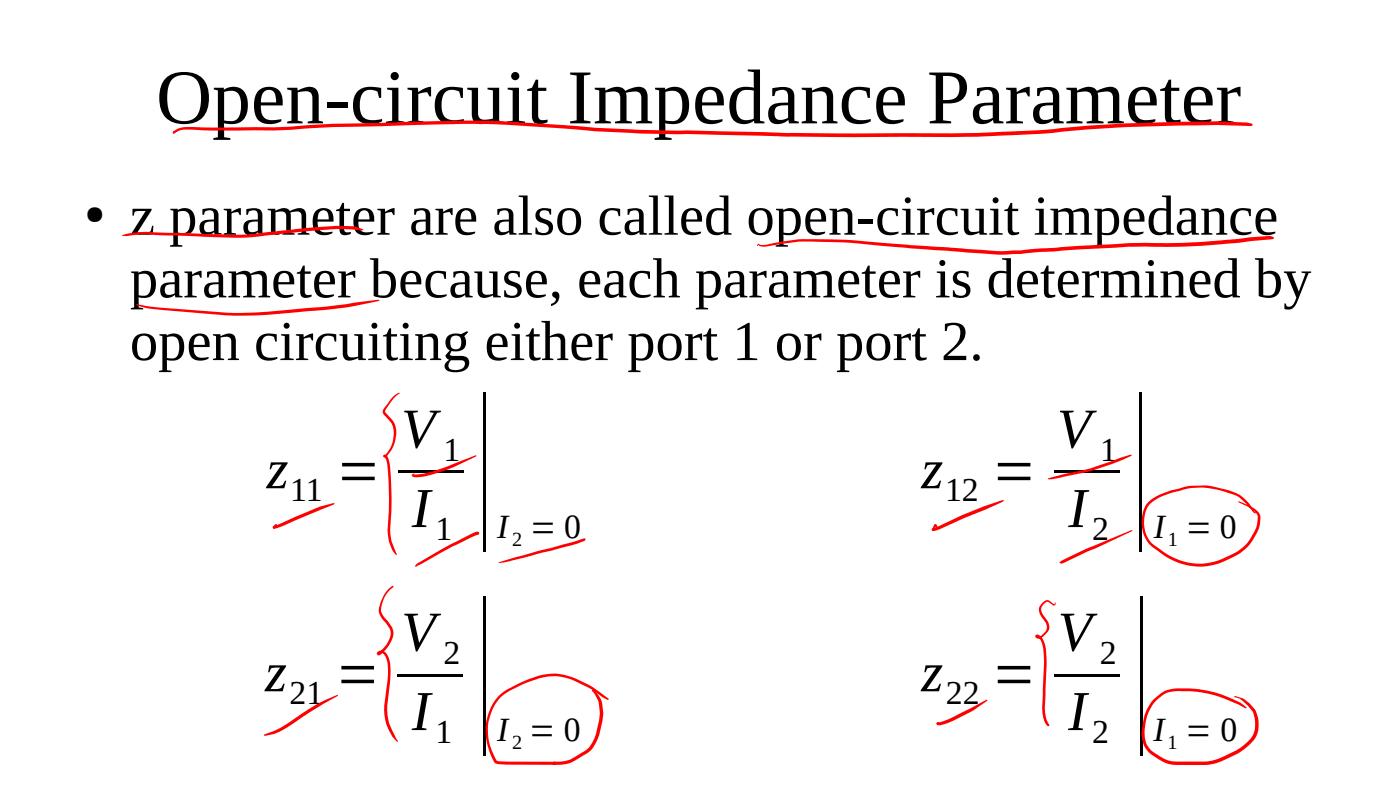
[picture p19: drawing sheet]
<svg xmlns="http://www.w3.org/2000/svg" width="280mm" height="158mm" viewBox="0 0 280 158" stroke-linecap="round" stroke-linejoin="round" font-family="sans-serif">
<defs><g id="words">
<g font-size="31.7">
<text x="94.7" y="103.6">|</text>
<text x="225.8" y="103.6">|</text>
<text x="94.7" y="144.2">|</text>
<text x="226" y="144.2">|</text>
</g>
<text font-size="15.5" x="31.2" y="24.7">Open-circuit Impedance Parameter</text>
<g font-size="11.3">
<text x="26" y="46.9">z parameter are also called open-circuit impedance</text>
<text x="26" y="59.4">parameter because, each parameter is determined by</text>
<text x="26" y="72">open circuiting either port 1 or port 2.</text>
<text x="80.2" y="89.5">V</text>
<text x="211.4" y="89.5">V</text>
<text x="53.3" y="97.6">z</text>
<text x="67.2" y="97.6">=</text>
<text x="184.3" y="97.6">z</text>
<text x="198.4" y="97.6">=</text>
<text x="82.4" y="105.3">I</text>
<text x="213.7" y="105.3">I</text>
<text x="80.3" y="130.1">V</text>
<text x="211.5" y="130.1">V</text>
<text x="53" y="138.2">z</text>
<text x="67.1" y="138.2">=</text>
<text x="184.2" y="138.2">z</text>
<text x="198.3" y="138.2">=</text>
<text x="82.4" y="145.9">I</text>
<text x="213.6" y="145.9">I</text>
</g>
<g font-size="6.8">
<text x="88.7" y="92.1">1</text>
<text x="220" y="92.1">1</text>
<text x="58.1" y="100.2">11</text>
<text x="189" y="100.2">12</text>
<text x="87.1" y="108">1</text>
<text x="99.4" y="107.5">I = 0</text>
<text x="218.4" y="108">2</text>
<text x="230.8" y="107.5">I = 0</text>
<text x="88.7" y="132.7">2</text>
<text x="220" y="132.7">2</text>
<text x="57.9" y="140.8">21</text>
<text x="189.2" y="140.8">22</text>
<text x="87.1" y="148.6">1</text>
<text x="99.4" y="148">I = 0</text>
<text x="218.4" y="148.6">2</text>
<text x="230.7" y="148">I = 0</text>
</g>
<text font-size="5.1" x="17" y="44.3">●</text>
<g font-size="4.1">
<text x="102.4" y="109.2">2</text>
<text x="233.6" y="109.2">1</text>
<text x="102.4" y="149.8">2</text>
<text x="233.5" y="149.8">1</text>
</g>
</g></defs>
<g fill="#000">
<path d="M79.7 94.1h13v.5h-13z" fill-rule="evenodd"/>
<path d="M210.9 94.1h13v.5h-13z" fill-rule="evenodd"/>
<path d="M79.6 134.6h13v.6h-13z" fill-rule="evenodd"/>
<path d="M210.8 134.6h13.1v.6h-13.1z" fill-rule="evenodd"/>
</g>
<g fill="#f00">
<path d="M34.6 26.4h.4l.1 .1-.4 .2z"/>
<path d="M34.6 26.3a5 5 0 0 1 4-.9l3.8 .1 8.6-.1a49.9 49.9 0 0 0 8.4-.2l1.7-.1a191.7 191.7 0 0 1 15.3-.5l20.2-.5 13.7 .7a285.1 285.1 0 0 0 25.3 1.3l31.7 .6h23.1l9-.3a187.3 187.3 0 0 0 18.2-1.3 455.1 455.1 0 0 1 25.9-.9l5.9 .3 .9 .2 .2 .2-.2 .3-6.9-.2-5.6 .1a279.2 279.2 0 0 0-22.3 .9l-3.1 .3a101.2 101.2 0 0 1-12.9 .8l-9.1 .3h-19.6l-13.3-.1-21.9-.5a277.5 277.5 0 0 1-25.3-1.3l-10.6-.6-7.2-.1-25.9 .6-7.7 .5a47.8 47.8 0 0 1-7.9 .1 126.2 126.2 0 0 1-13.3-.1 4.3 4.3 0 0 0-2.8 .7h-.3z"/>
<path d="M55 104.9a.31 .31 0 0 1 .4 0 .31 .31 0 0 1 0 .4l-.3-.3 .2 .1-.3 .4-.4 .1a.55 .55 0 0 1 .4-.7z"/>
<path d="M54.6 105.2h.3h-.1l9.2-3.9 2.5-.7 .4 .1-11.6 4.9a.38 .38 0 0 1-.5 .1 .38 .38 0 0 1-.2-.5z"/>
<path d="M82.4 94.8l.5-.2-.2 .4v-.2h.3a21.5 21.5 0 0 0 7.8-2.1l4.3-1.7 .2 .1-4.3 2.1a21.3 21.3 0 0 1-7.9 2.2l-.6-.2z"/>
<path d="M83.2 112.8l6.9-4 4.9-2.4a.58 .58 0 0 1 .9 .2l-.1 .2-5.4 2.5-7.2 4-.2-.2z"/>
<path d="M76.7 91l.4-.1a2.42 2.42 0 0 1 .9 2.1l.1 .9a73.4 73.4 0 0 1-.1 12 10 10 0 0 0 1.4 4.9l-.1 .1a1.68 1.68 0 0 1-.9-1.1 8.8 8.8 0 0 1-.9-3.9 72.3 72.3 0 0 0 .1-11.3l-.1-1.1a3.5 3.5 0 0 0-.6-2.1l.2-.1h-.4z"/>
<path d="M78.6 79.3l.8-.6 .4-.2 .1 .2a7.8 7.8 0 0 0-2.7 3.2l-.2 .5 1.5 1.6a5.9 5.9 0 0 1-1.1 7.2 .36 .36 0 0 1-.4 .2 .36 .36 0 0 1-.3-.3l.2-.2 .3 .3-.1-.2h-.2a5.7 5.7 0 0 0 1.2-6.7l-1-1a1.03 1.03 0 0 1-.3-1.7z"/>
<path d="M99.7 112.4l17.1-4.8 .3 .2-.1 .3-1.7 .6-4.9 1.3-8.8 2.2-1.8 .3z"/>
<path d="M186.4 105.7l2.1-.9a74.1 74.1 0 0 1 12.1-4.8l.2 .1-.4 .3-12.4 5.3a1.75 1.75 0 0 1-1.6 .4z"/>
<path d="M186.4 105.7h.4v.4l-.4-.1z"/>
<path d="M186.9 104.8h.4l.3 .7-.2 .2-.1-.1-.3-.5h.2l-.3 .7-.3 .3-.2-.2z"/>
<path d="M209.7 95.6l2-.5a60.2 60.2 0 0 0 10.7-3l3.8-1.2 .1 .1a48.4 48.4 0 0 1-13.3 4.2l-2.5 .6h-.8l-.1-.1z"/>
<path d="M212 112.3l5.3-2.6 9-3.7 .2 .1-14.1 6.5a.31 .31 0 0 1-.3 0 .31 .31 0 0 1-.1-.3z"/>
<path d="M229.6 100.4a11.2 11.2 0 0 1 4.8-2.4l3.3-.9a16.3 16.3 0 0 1 7.5 .7 7.5 7.5 0 0 1 4.6 2.9l.9 1.4 .5 .4-.1 .1-.5-.3-1.1-1.4a7.1 7.1 0 0 0-4.4-2.6 15.8 15.8 0 0 0-7.1-.7l-3.5 .9a8.4 8.4 0 0 0-5 2.9 6.2 6.2 0 0 0 1.4 7.6 14.4 14.4 0 0 0 8.4 3.6 13.9 13.9 0 0 0 7.9-2.2 9 9 0 0 0 4.4-7l-.1-.3a2.74 2.74 0 0 0-1.4-1.6l-2.4-1.1-.1-.1 .2-.1a8.1 8.1 0 0 1 3.9 2.2l.4 1a9.1 9.1 0 0 1-4.6 7.5 14.2 14.2 0 0 1-8.2 2.3 14.7 14.7 0 0 1-10-5.1 7 7 0 0 1 .3-7.7z"/>
<path d="M52.9 146.8l2.3-.9 2.5-1.4a36.2 36.2 0 0 1 9.8-5.6l.1 .2a99.6 99.6 0 0 0-10.1 6.3l-2.7 1.3-1.9 .4-.1-.2z"/>
<path d="M77.7 117.8l.9-.7 .1 .2-.6 .5a5.8 5.8 0 0 0-1.8 4.6l.5 .9 1.6 2a3.3 3.3 0 0 1-.6 3.6l-.2 .4a3.9 3.9 0 0 1-1.8 1.7 .47 .47 0 0 1-.4-.6 .47 .47 0 0 1 .6-.3 1.6 1.6 0 0 1 1.8 1.4 13.8 13.8 0 0 1 .1 6l-.1 1a11.4 11.4 0 0 0 .5 7.1l1.3 2.5-.1 .2a9 9 0 0 1-2.6-8l.3-1.9a16.8 16.8 0 0 0 .2-6.3 1.57 1.57 0 0 0-1.1-1.6l-.5 .2-.1-.2a5.4 5.4 0 0 0 2.4-4.4l-.2-.5-1.1-1.5a2.9 2.9 0 0 1-.7-3.7l.8-1.6z"/>
<path d="M118.4 137.9h.3a4.6 4.6 0 0 1 1.7 2.8 12.4 12.4 0 0 1-2.1 9.1l-1.8 1.3a7.3 7.3 0 0 1-3.1 1.6l-2.6 .2-.3-.3 .3-.4h1.7l1.4-.3 3.4-2.1a5 5 0 0 0 1.9-3 11.2 11.2 0 0 0 .5-6.4l-.8-1.7-.4-.5z"/>
<path d="M110.6 152.3h.4l.3 .3a.42 .42 0 0 1-.4 .3 .42 .42 0 0 1-.4-.3z"/>
<path d="M99.8 139a21.9 21.9 0 0 1 10.3-4.3 13 13 0 0 1 7.1 1.9l1.4 .8 3.2 2.4-.2 .1-.8-.4-2.5-1.7a19.1 19.1 0 0 0-6.3-2.5 10.3 10.3 0 0 0-5.1 .6 20.1 20.1 0 0 0-6.9 3.6 10.3 10.3 0 0 0-.7 12.5l.6 .2h1.6l9.5 .1 .3 .3-.3 .3-9.6-.1-1.9-.1a1.22 1.22 0 0 1-1-1.1 11 11 0 0 1 1.2-12.4z"/>
<path d="M187.4 144.5l2.6-.9 7.3-3.7 .2 .1a26.3 26.3 0 0 1-6.6 3.9l-2.8 1a.48 .48 0 0 1-.5 0 .48 .48 0 0 1-.2-.4z"/>
<path d="M187.4 144.5h.4v.3h-.4z"/>
<path d="M187.4 144.5l.3-.1 .3 .2-.4 .3-.2-.1z"/>
<path d="M208.5 120.5a1.07 1.07 0 0 1 1.4-.4l1 .7 .2-.4v.4a.44 .44 0 0 1-.4 .3 .44 .44 0 0 1-.4-.4l-.6-.4-.5 .1a1.68 1.68 0 0 0-.3 2.8l.5 .7a2.05 2.05 0 0 1-.6 3.2 1.15 1.15 0 0 1-1.6 .4 .4 .4 0 0 1 0-.6 .4 .4 0 0 1 .6 0 3.7 3.7 0 0 1 1.4 3l.1 2.9-.2 6.2a10.1 10.1 0 0 0 .3 5l.5 .9-.2 .3-.2-.1a4.7 4.7 0 0 1-1.1-3.7l.4-8.3a11.1 11.1 0 0 0-.5-4.8l-.4-.7-.5-.3 .1-.2 .2 .1a2.22 2.22 0 0 0 1.7-1.6l-.2-.9-.6-.9a2.1 2.1 0 0 1-.3-3.1z"/>
<path d="M230.7 139.8a6.2 6.2 0 0 1 5.1-2.2 22.6 22.6 0 0 1 12.9 3.3l.7 .6-.2 .1-.5-.2a22.8 22.8 0 0 0-15.2-3 8 8 0 0 0-4.6 7.4 4.8 4.8 0 0 0 2.9 5.3 6.9 6.9 0 0 0 5.1 1.1h.6a17.2 17.2 0 0 0 5-.2 18.4 18.4 0 0 0 7.2-3.9 5.1 5.1 0 0 0 .8-5.9 7.3 7.3 0 0 0-3.7-3l.1-.1a5.6 5.6 0 0 1 4.1 2.7 5.7 5.7 0 0 1-2 7.8 16.5 16.5 0 0 1-8 3.3h-4.1a8.8 8.8 0 0 1-8-3.7 9.9 9.9 0 0 1 1.2-8.7z"/>
<path d="M24.4 47a18.1 18.1 0 0 1 7.5-.5l5.1 .1a88.6 88.6 0 0 0 13.4 .2l11.5-1.3 5.3-.4 1.6 .1a5.6 5.6 0 0 1 3.9 .8l-.1 .1-5.4-.3-5.2 .4-10.8 1.1a56.2 56.2 0 0 1-10.2 0l-9.1-.3a22.6 22.6 0 0 0-6.8 .2h-.6z"/>
<path d="M151.6 48.8h.2a1.35 1.35 0 0 0 1.4 .1l3.3-.6 3.3-.5a134.3 134.3 0 0 1 16.4 .7l23.9 1.7 4-.1 3.4-.4 18.4-1.1a169.2 169.2 0 0 0 24.1-1.2l3.9-.2 .8 .2v.3l-.8 .2a245.5 245.5 0 0 1-17.3 1.4h-10.9l-25.2 1.6-21.6-1.5a148.1 148.1 0 0 0-18.1-1.1h-1.2l-5.9 .9a1.99 1.99 0 0 1-2-.2l-.3 .2z"/>
<path d="M27.3 60.9l.1-.1 4.7 .7 13 1a97.1 97.1 0 0 0 15.9-.9l4.4-.3 9.8-1.3 .6-.1 .1 .1-.6 .3-6.4 1.2a240.2 240.2 0 0 1-21.7 1.6l-16.6-1.3-1.4-.2z"/>
<circle cx="34.7" cy="26.5" r=".18"/>
<circle cx="54.8" cy="105.4" r=".24"/>
</g>
<use href="#words"/>
</svg>
